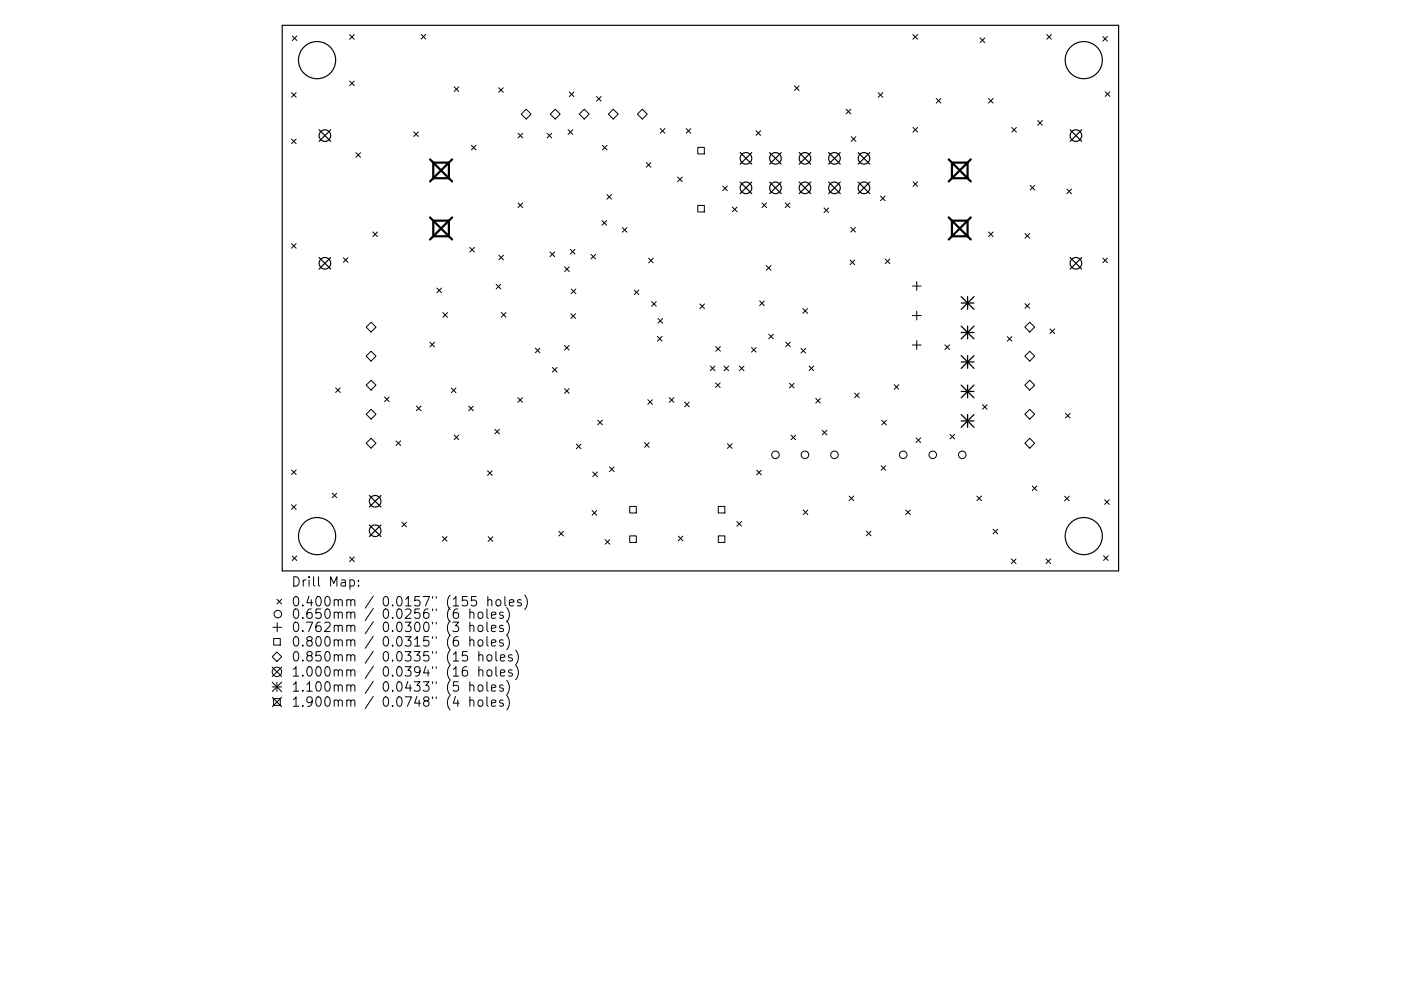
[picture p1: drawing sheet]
<svg xmlns="http://www.w3.org/2000/svg" width="297mm" height="210mm" viewBox="0 0 297 210" stroke-linecap="round" stroke-linejoin="round" font-family="sans-serif">
<defs><g id="words">
<g font-size="2.8">
<text x="61.7" y="124.5">Drill Map:</text>
<text x="61.7" y="128.7">0.400mm / 0.0157&quot; (155 holes)</text>
<text x="61.7" y="131.3">0.650mm / 0.0256&quot; (6 holes)</text>
<text x="61.7" y="134.1">0.762mm / 0.0300&quot; (3 holes)</text>
<text x="61.7" y="137.2">0.800mm / 0.0315&quot; (6 holes)</text>
<text x="61.7" y="140.3">0.850mm / 0.0335&quot; (15 holes)</text>
<text x="61.7" y="143.5">1.000mm / 0.0394&quot; (16 holes)</text>
<text x="61.7" y="146.7">1.100mm / 0.0433&quot; (5 holes)</text>
<text x="61.7" y="149.9">1.900mm / 0.0748&quot; (4 holes)</text>
</g>
</g></defs>
<g fill="none" stroke="#000" stroke-width=".25">
<path d="M59.8 5.4h177.4v115.7h-177.4zM67.7 27.5l2.4 2.5M70.1 27.5l-2.4 2.5M156.9 32.4l2.5 2.4M156.9 38.6l2.5 2.5M159.4 32.4l-2.5 2.4M159.4 38.6l-2.5 2.5M163.2 38.6l2.4 2.5M163.2 32.4l2.4 2.4M165.6 32.4l-2.4 2.4M165.6 38.6l-2.4 2.5M169.4 38.6l2.5 2.5"/>
<path d="M169.4 32.4l2.5 2.4M171.9 32.4l-2.5 2.4M171.9 38.6l-2.5 2.5M175.7 38.6l2.5 2.5M175.7 32.4l2.5 2.4M178.2 32.4l-2.5 2.4M178.2 38.6l-2.5 2.5M181.9 38.6l2.5 2.5M181.9 32.4l2.5 2.4M184.4 32.4l-2.5 2.4M184.4 38.6l-2.5 2.5M226.9 27.5l2.4 2.5"/>
<path d="M229.3 27.5l-2.4 2.5M67.7 54.6l2.4 2.5M70.1 54.6l-2.4 2.5M226.9 54.6l2.4 2.5M229.3 54.6l-2.4 2.5M78.3 105.1l2.5 2.5M78.3 111.4l2.5 2.4M80.8 105.1l-2.5 2.5M80.8 111.4l-2.5 2.4"/>
<circle cx="67.2" cy="12.8" r="3.9"/>
<circle cx="229.8" cy="12.8" r="3.9"/>
<circle cx="68.9" cy="28.8" r="1.23"/>
<circle cx="158.2" cy="33.6" r="1.23"/>
<circle cx="158.2" cy="39.9" r="1.23"/>
<circle cx="164.4" cy="33.6" r="1.23"/>
<circle cx="164.4" cy="39.9" r="1.23"/>
<circle cx="170.7" cy="33.6" r="1.23"/>
<circle cx="170.7" cy="39.9" r="1.23"/>
<circle cx="176.9" cy="33.6" r="1.23"/>
<circle cx="176.9" cy="39.9" r="1.23"/>
<circle cx="183.2" cy="33.6" r="1.23"/>
<circle cx="183.2" cy="39.9" r="1.23"/>
<circle cx="228.1" cy="28.8" r="1.23"/>
<circle cx="68.9" cy="55.9" r="1.23"/>
<circle cx="228.1" cy="55.9" r="1.23"/>
<circle cx="67.2" cy="113.7" r="3.9"/>
<circle cx="79.5" cy="112.6" r="1.23"/>
<circle cx="79.5" cy="106.4" r="1.23"/>
<circle cx="229.8" cy="113.7" r="3.9"/>
</g>
<g fill="none" stroke="#000" stroke-width=".21">
<path d="M61.8 19.7l1 .9M62 7.6l.9 1M62.8 19.7l-1 .9M62.9 7.6l-.9 1M74.1 7.3l1 1M74.1 17.2l1 1M75.1 7.3l-1 1M75.1 17.2l-1 1M89.3 7.3l1 1M90.3 7.3l-1 1M96.3 18.4l1 1M97.3 18.4l-1 1"/>
<path d="M105.7 18.6l1 1M106.7 18.6l-1 1M120.7 19.5l1 1M121.7 19.5l-1 1M168.4 18.2l1 1M169.4 18.2l-1 1M186.2 19.7l1 .9M187.2 19.7l-1 .9M193.5 7.3l1 1M194.5 7.3l-1 1M207.8 8.1l1 .9M208.8 8.1l-1 .9"/>
<path d="M221.9 7.3l1 1M222.9 7.3l-1 1M233.8 7.7l1 1M234.3 19.5l1 1M234.8 7.7l-1 1M235.3 19.5l-1 1M61.8 29.5l1 1M62.8 29.5l-1 1M75.5 32.4l.9 1M76.4 32.4l-.9 1M87.7 28l1 1M88.7 28l-1 1"/>
<path d="M99.9 30.8l1 1M100.9 30.8l-1 1M109.8 28.3l1 1M110.5 24.2l1.1-1 1 1-1 1.1zM110.8 28.3l-1 1M116 28.3l1 1M117 28.3l-1 1M117.7 23.2l1.1 1-1.1 1.1-1-1.1zM120.4 27.5l1 1M121.4 27.5l-1 1M123.9 23.2l1 1-1 1.1-1.1-1.1zM126.5 20.5l1 1"/>
<path d="M127.5 20.5l-1 1M127.7 30.8l1 1M128.7 30.8l-1 1M129 24.2l1-1 1.1 1-1.1 1.1zM136.2 23.2l1 1-1 1.1-1.1-1.1zM137 34.5l1 1M138 34.5l-1 1M140 27.3l1 1M141 27.3l-1 1M143.7 37.6l.9 1M144.6 37.6l-.9 1M145.5 27.3l1 1"/>
<path d="M146.5 27.3l-1 1M147.9 31.3h1.4v1.4h-1.4zM153.2 39.5l1 1M154.2 39.5l-1 1M160.3 27.7l1 1M161.3 27.7l-1 1M179.4 23.2l1 1M180.4 23.2l-1 1M180.5 29l1 1M181.5 29l-1 1M193.6 27l1 1M193.6 38.6l1 .9"/>
<path d="M194.6 27l-1 1M194.6 38.6l-1 .9M198.5 20.9l1 1M199.5 20.9l-1 1M209.6 20.9l1 1M210.6 20.9l-1 1M214.5 27l1 1M215.5 27l-1 1M218.4 39.3l1 1M219.4 39.3l-1 1M220 25.6l1 1M221 25.6l-1 1"/>
<path d="M61.8 51.7l1 1M62.8 51.7l-1 1M72.8 54.7l1 1M73.8 54.7l-1 1M79 49.2l1 1M80 49.2l-1 1M99.6 52.5l1 1M100.6 52.5l-1 1M105.8 54.1l1 1M106.8 54.1l-1 1M109.8 43.1l1 .9M110.8 43.1l-1 .9"/>
<path d="M116.6 53.5l1 1M117.6 53.5l-1 1M119.7 56.6l1 1M120.7 56.6l-1 1M120.9 52.9l1 1M121.9 52.9l-1 1M125.3 54l1 .9M126.3 54l-1 .9M127.6 46.8l1 1M128.6 46.8l-1 1M128.7 41.3l1 1M129.7 41.3l-1 1"/>
<path d="M131.9 48.3l1 1M132.9 48.3l-1 1M137.5 54.8l1 1M138.5 54.8l-1 1M147.9 43.6h1.4v1.4h-1.4zM155.3 43.9l1 1M156.3 43.9l-1 1M161.6 43.1l.9 .9M162.5 56.3l1 1M162.5 43.1l-.9 .9M163.5 56.3l-1 1M166.5 43.1l1 .9"/>
<path d="M167.5 43.1l-1 .9M174.7 44.1l1 1M175.7 44.1l-1 1M180.2 55.2l1 1M180.4 48.3l1 .9M181.2 55.2l-1 1M181.4 48.3l-1 .9M186.7 41.6l1 1M187.7 41.6l-1 1M187.7 55l1 .9M188.7 55l-1 .9M194.4 59.8v1.8"/>
<path d="M209.6 49.2l1 1M210.6 49.2l-1 1M217.3 49.5l1 1M218.3 49.5l-1 1M226.2 40.1l1 1M227.2 40.1l-1 1M233.8 54.8l1 .9M234.8 54.8l-1 .9M78.7 68.4l1 1-1 1.1-1.1-1.1zM78.7 74.5l1 1.1-1 1-1.1-1zM91.1 72.6l1 1M92.1 72.6l-1 1"/>
<path d="M92.6 61.1l1 1M93.6 61.1l-1 1M93.9 66.3l1 1M94.9 66.3l-1 1M105.2 60.3l1 1M106.2 60.3l-1 1M106.3 66.3l1 1M107.3 66.3l-1 1M113.5 73.9l1 1M114.5 73.9l-1 1M117.1 78l1 .9M118.1 78l-1 .9"/>
<path d="M119.7 73.3l1 1M120.7 73.3l-1 1M121 66.6l1 1M121.1 61.3l1 1M122 66.6l-1 1M122.1 61.3l-1 1M134.5 61.5l.9 1M135.4 61.5l-.9 1M138.2 64l.9 1M139.1 64l-.9 1M139.4 71.4l1 1M139.5 67.6l1 1"/>
<path d="M140.4 71.4l-1 1M140.5 67.6l-1 1M148.4 64.5l1 1M149.4 64.5l-1 1M150.6 77.7l1 .9M151.6 77.7l-1 .9M151.8 73.5l.9 1M152.7 73.5l-.9 1M153.5 77.7l1 1M154.5 77.7l-1 1M156.8 77.7l.9 .9M157.7 77.7l-.9 .9"/>
<path d="M159.3 73.7l1 1M160.3 73.7l-1 1M161.1 63.9l.9 .9M162 63.9l-.9 .9M163 70.9l1 1M164 70.9l-1 1M166.6 72.6l1 1M167.6 72.6l-1 1M169.8 73.9l1 1M170.2 65.5l1 1M170.8 73.9l-1 1M171.2 65.5l-1 1"/>
<path d="M171.5 77.7l1 .9M172.5 77.7l-1 .9M193.4 60.7h1.9M193.4 66.9h1.9M193.4 73.2h1.9M194.4 66v1.9M194.4 72.3v1.8M200.3 73.2l1 1M201.3 73.2l-1 1M213.6 71.4l.9 1M214.5 71.4l-.9 1M217.3 75.6l1-1.1 1.1 1.1-1.1 1z"/>
<path d="M217.3 64.4l1 1M218.3 64.4l-1 1M218.3 68.4l1.1 1-1.1 1.1-1-1.1zM222.6 69.8l1 1M223.6 69.8l-1 1M61.8 99.7l1 1M62.8 99.7l-1 1M71.2 82.3l.9 1M72.1 82.3l-.9 1M78.7 80.7l1 1-1 1.1-1.1-1.1zM78.7 86.8l1 1.1-1 1-1.1-1zM78.7 93l1 1-1 1.1-1.1-1.1z"/>
<path d="M81.5 84.2l1 1M82.5 84.2l-1 1M84 93.5l1 1M85 93.5l-1 1M88.3 86.2l1 .9M89.3 86.2l-1 .9M95.7 82.3l1 1M96.3 92.3l1 1M96.7 82.3l-1 1M97.3 92.3l-1 1M99.4 86.2l1 .9M100.4 86.2l-1 .9"/>
<path d="M103.4 99.9l1 1M104.4 99.9l-1 1M104.9 91.1l1 1M105.9 91.1l-1 1M109.8 84.4l1 1M110.8 84.4l-1 1M119.7 82.5l1 .9M120.7 82.5l-1 .9M122.2 94.2l1 1M123.2 94.2l-1 1M126.7 89.1l1 1M127.7 89.1l-1 1"/>
<path d="M129.2 99.1l1 1M130.2 99.1l-1 1M136.7 93.9l.9 1M137.3 84.8l1 1M137.6 93.9l-.9 1M138.3 84.8l-1 1M141.9 84.4l1 1M142.9 84.4l-1 1M145.1 85.3l1 1M146.1 85.3l-1 1M151.7 81.2l1 1M152.7 81.2l-1 1"/>
<path d="M154.2 94.1l1 1M155.2 94.1l-1 1M160.4 99.8l1 .9M161.4 99.8l-1 .9M167.4 81.3l1 1M167.7 92.3l1 1M168.4 81.3l-1 1M168.7 92.3l-1 1M172.9 84.5l1 1M173.9 84.5l-1 1M174.3 91.3l1 1M175.3 91.3l-1 1"/>
<path d="M181.2 83.4l1 1M182.2 83.4l-1 1M186.8 98.8l1 1M187 89.2l.9 1M187.8 98.8l-1 1M187.9 89.2l-.9 1M189.6 81.6l1 1M190.6 81.6l-1 1M194.2 92.9l1 1M195.2 92.9l-1 1M201.4 92.1l1 1M202.4 92.1l-1 1"/>
<path d="M208.3 85.8l1 1M209.3 85.8l-1 1M217.3 87.9l1-1.1 1.1 1.1-1.1 1zM218.3 80.7l1.1 1-1.1 1.1-1-1.1zM218.3 93l1.1 1-1.1 1.1-1-1.1zM225.9 87.7l1 1M226.9 87.7l-1 1M61.8 107.1l1 1M61.9 117.9l1 1M62.8 107.1l-1 1M62.9 117.9l-1 1M70.4 104.6l1 1"/>
<path d="M71.4 104.6l-1 1M74.1 118.2l1 1M75.1 118.2l-1 1M85.2 110.8l1 1M86.2 110.8l-1 1M93.8 113.8l1 1M94.8 113.8l-1 1M103.5 113.9l1 1M104.5 113.9l-1 1M118.5 112.7l1 1M119.5 112.7l-1 1M125.5 108.3l1 1"/>
<path d="M125.7 100.1l1 1M126.5 108.3l-1 1M126.7 100.1l-1 1M128.3 114.5l1 1M129.3 114.5l-1 1M133.5 107.4h1.4v1.4h-1.4zM133.5 113.7h1.4v1.4h-1.4zM143.8 113.7l1 1M144.8 113.7l-1 1M152.3 107.4h1.4v1.4h-1.4zM152.3 113.7h1.4v1.4h-1.4zM156.2 110.6l1 1"/>
<path d="M157.2 110.6l-1 1M170.3 108.2l1 1M171.3 108.2l-1 1M180 105.2l1 1M181 105.2l-1 1M183.7 112.7l1 1M184.7 112.7l-1 1M192 108.2l1 1M193 108.2l-1 1M207.1 105.2l1 1M208.1 105.2l-1 1M210.6 112.3l.9 1"/>
<path d="M211.5 112.3l-.9 1M214.4 118.6l1 1M215.4 118.6l-1 1M218.8 103.1l1 1M219.8 103.1l-1 1M221.8 118.6l1 1M222.8 118.6l-1 1M225.7 105.3l1 1M226.7 105.3l-1 1M234 117.9l1 1M234.2 106l1 1M235 117.9l-1 1"/>
<path d="M235.2 106l-1 1M57.8 133.1h1.9M58 135.5h1.4v1.4h-1.4zM58.7 138.3l1 1-1 1-1-1zM58.7 127.2l1 .9M58.8 132.2v1.8M59.7 127.2l-1 .9M74.2 123.1l.6-.1 .3 .4v.6l-.1 .3h-.8M76 124.2v.2M76 123.1v.2M99.1 138.2h-1l-.1 1 .3-.2 .7 .1 .1 .3v.7l-.3 .1h-.5l-.3-.1M99.6 130.1a.5 .5 0 0 1 .9 0v1.1"/>
<path d="M99.6 132.9a.5 .5 0 0 1 .9 .1v1M99.6 135.9a.5 .5 0 0 1 .9 .1v1.1M99.6 129.2v2M99.6 132v2M99.6 135.1v2M101 126.6h-1l-.1 .9 .3-.2 .7 .1 .2 .3-.1 .7-.3 .2h-.5l-.3-.2M101.4 130.1l.1-.1a.54 .54 0 0 1 .9 .2l-.1 .8a.54 .54 0 0 1-.5 .2 .54 .54 0 0 1-.5-.4zM101.5 132.8a.54 .54 0 0 1 .9 .2l-.1 .8a.54 .54 0 0 1-.5 .2 .54 .54 0 0 1-.5-.4v-.6zM101.5 135.8a.54 .54 0 0 1 .9 .3l-.1 .8a.54 .54 0 0 1-.5 .2 .54 .54 0 0 1-.5-.4v-.6zM101.5 139.1l.3-.2 .5 .1 .1 1.2M101.5 138.2v2M103.2 129.2v1.7l.3 .3"/>
<path d="M103.2 132v1.7l.3 .3M103.2 135.1v1.7l.3 .3M103.3 139.1l.1-.1a.54 .54 0 0 1 .9 .3l-.1 .8a.54 .54 0 0 1-.5 .2 .54 .54 0 0 1-.5-.4zM103.4 127.4l.3-.2 .5 .1 .1 1.3M103.4 126.6v2M104.2 130.5l.9-.2v-.3l-.6-.1-.3 .2 .1 1h.8M104.2 133.3l.9-.2v-.3l-.6-.1-.3 .3 .1 .9h.8M104.2 136.4l.9-.2v-.4l-.6-.1-.3 .3 .1 1h.8M105.1 138.2v1.8l.3 .2M105.2 127.4l.3-.2a.54 .54 0 0 1 .7 .4v.6a.54 .54 0 0 1-.5 .4 .54 .54 0 0 1-.6-.4zM106.1 139.6l1-.2-.1-.4-.6-.1-.3 .3 .1 1h.8M106.7 130l-.5-.1-.3 .2 .1 .3 .7 .2v.5h-.8"/>
<path d="M106.7 132.8l-.5-.1-.3 .3 .1 .2 .7 .2v.5h-.8M106.7 135.8l-.5-.1-.3 .3 .1 .3 .7 .2v.5h-.8M107.1 126.6v1.7l.2 .3M107.4 128.9a2.29 2.29 0 0 1 0 3.1M107.4 131.7a2.29 2.29 0 0 1 0 3.1M107.4 134.8a2.29 2.29 0 0 1 0 3M108 127.9l1-.2-.1-.4-.6-.1-.3 .3 .1 1h.8M108.6 139l-.5-.1-.3 .3 .1 .3 .7 .2v.5h-.8M109.3 138a2.29 2.29 0 0 1 0 3M110.5 127.3l-.5-.1-.3 .3 .1 .3 .7 .2v.5h-.8M111.2 126.3a2.29 2.29 0 0 1 0 3M57.7 141.5l2 2"/>
<path d="M57.7 144.7l2 2M57.7 145.7h2M57.7 147.9l2 2M58 148.2h1.4v1.4h-1.4zM58.7 144.7v2M59.7 141.5l-2 2M59.7 144.7l-2 2M59.7 147.9l-2 2M99 141.4a.79 .79 0 0 0-1 .9v.8l.2 .3h.6l.3-.1v-.7l-.1-.3-.6-.1-.4 .4M99.6 145.5a.5 .5 0 0 1 .9 .1v1M99.6 148.7a.5 .5 0 0 1 .9 .1v1M99.6 144.6v2"/>
<path d="M99.6 147.8v2M101.4 145.5l.1-.1a.54 .54 0 0 1 .9 .3l-.1 .8a.54 .54 0 0 1-.5 .2 .54 .54 0 0 1-.5-.4zM101.4 148.7l.1-.1a.54 .54 0 0 1 .9 .3l-.1 .8a.54 .54 0 0 1-.5 .2 .54 .54 0 0 1-.5-.4zM101.5 142.3l.3-.2 .5 .1 .1 1.2M101.5 141.4v2M103.2 144.6v1.8l.3 .2M103.2 147.8v1.8l.3 .2M103.3 142.3l.1-.1a.54 .54 0 0 1 .9 .3l-.1 .8a.54 .54 0 0 1-.5 .2 .54 .54 0 0 1-.5-.4zM104.2 146l.9-.2v-.4l-.6-.1-.3 .3 .1 1h.8M104.2 149.2l.9-.2v-.4l-.6-.1-.3 .3 .1 1h.8M105.1 141.4v1.8l.3 .2M106.1 142.8l1-.2-.1-.4-.6-.1-.3 .3 .1 1h.8"/>
<path d="M106.7 145.4l-.5-.1-.3 .3 .1 .3 .7 .2v.5h-.8M106.7 148.6l-.5-.1-.3 .3 .1 .3 .7 .2v.5h-.8M107.4 144.4a2.29 2.29 0 0 1 0 3M107.4 147.6a2.29 2.29 0 0 1 0 3M108.6 142.2l-.5-.1-.3 .3 .1 .3 .7 .2v.5h-.8M109.3 141.2a2.29 2.29 0 0 1 0 3"/>
<circle cx="164.4" cy="96.5" r=".8"/>
<circle cx="170.7" cy="96.5" r=".8"/>
<circle cx="176.9" cy="96.5" r=".8"/>
<circle cx="191.5" cy="96.5" r=".8"/>
<circle cx="197.8" cy="96.5" r=".8"/>
<circle cx="204" cy="96.5" r=".8"/>
<circle cx="58.9" cy="130.3" r=".8"/>
<circle cx="58.7" cy="142.5" r="1"/>
</g>
<g fill="none" stroke="#000" stroke-width=".27">
<path d="M203.8 62.9l2.7 2.7M203.8 64.3h2.7M203.8 69.2l2.7 2.7M203.8 70.5h2.7M203.8 75.4l2.7 2.8M203.8 76.8h2.7M205.1 62.9v2.7M205.1 69.2v2.7M205.1 75.4v2.8M206.5 62.9l-2.7 2.7M206.5 69.2l-2.7 2.7M206.5 75.4l-2.7 2.8"/>
<path d="M203.8 81.7l2.7 2.7M203.8 83.1h2.7M203.8 88l2.7 2.7M203.8 89.3h2.7M205.1 81.7v2.7M205.1 88v2.7M206.5 81.7l-2.7 2.7M206.5 88l-2.7 2.7"/>
</g>
<path d="M91.2 33.8l4.7 4.7M91.9 34.5h3.3v3.3h-3.3zM95.9 33.8l-4.7 4.7M201.1 33.8l4.7 4.7M201.8 34.5h3.3v3.3h-3.3zM205.8 33.8l-4.7 4.7M91.2 46.1l4.7 4.7M91.9 46.8h3.3v3.3h-3.3zM95.9 46.1l-4.7 4.7M201.1 46.1l4.7 4.7M201.8 46.8h3.3v3.3h-3.3zM205.8 46.1l-4.7 4.7" fill="none" stroke="#000" stroke-width=".47"/>
<use href="#words"/>
</svg>
